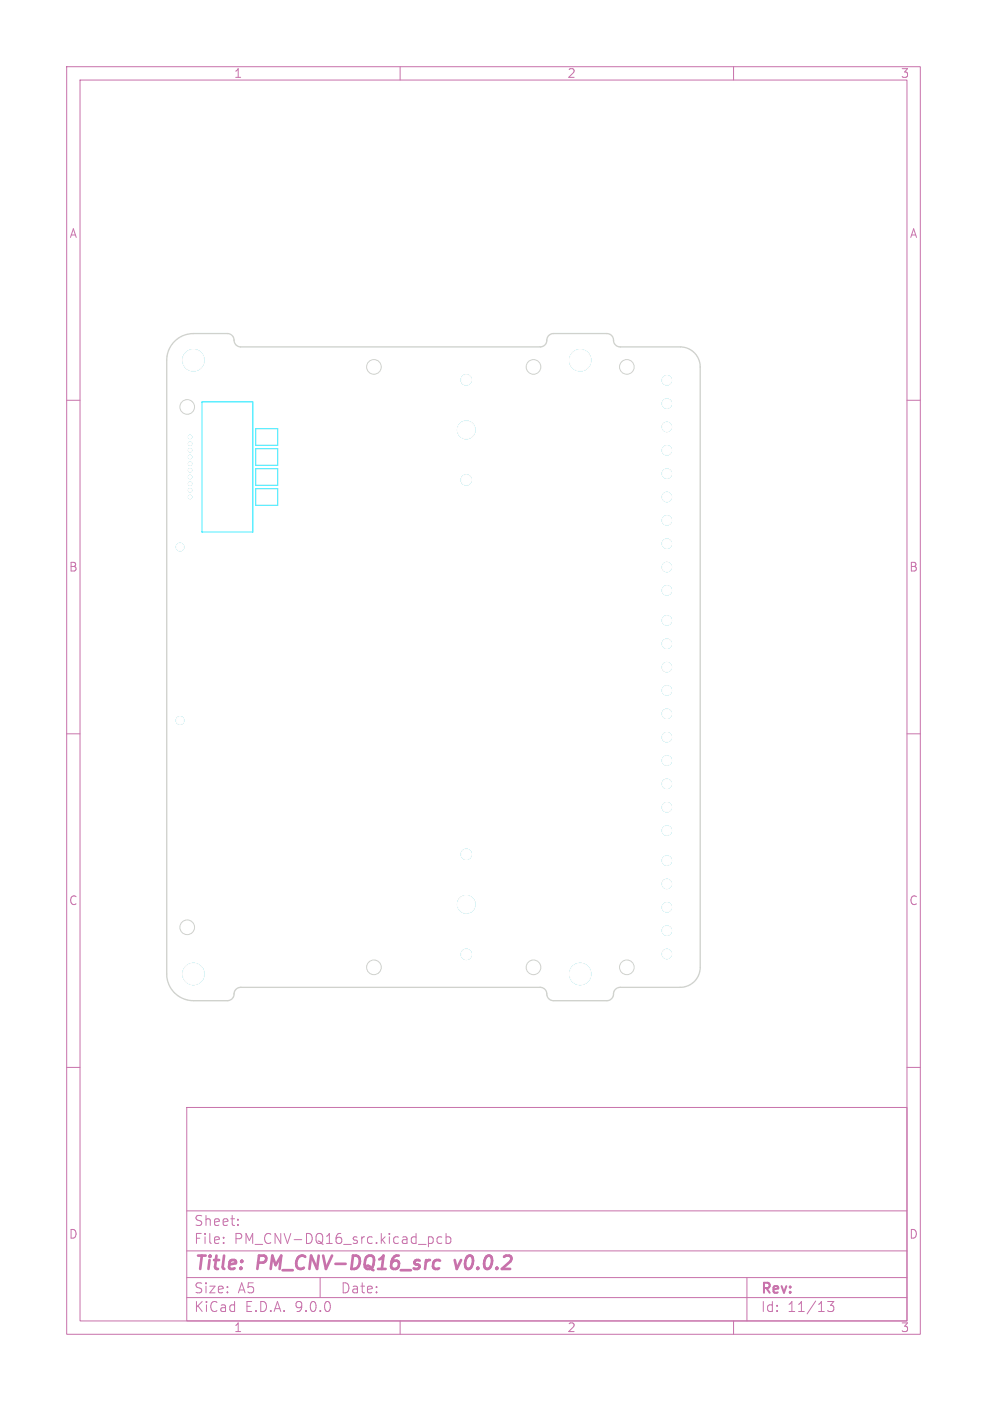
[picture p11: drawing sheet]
<svg xmlns="http://www.w3.org/2000/svg" width="148mm" height="210mm" viewBox="0 0 148 210" stroke-linecap="round" stroke-linejoin="round" font-family="sans-serif">
<defs><g id="words">
<g font-size="2.8" fill="#c872ab">
<text x="29" y="190.9">Title:</text>
<text x="38.7" y="190.9">PM_CNV-DQ16_src</text>
<text x="69.1" y="190.9">v0.0.2</text>
</g>
<g font-size="2.1" fill="#c872ab">
<text x="29" y="184">Sheet:</text>
<text x="29" y="186.7">File:</text>
<text x="35.1" y="186.7">PM_CNV-DQ16_src.kicad_pcb</text>
<text x="29" y="196.9">KiCad</text>
<text x="29" y="194.1">Size:</text>
<text x="35.7" y="194.1">A5</text>
<text x="36.7" y="196.9">E.D.A.</text>
<text x="44.3" y="196.9">9.0.0</text>
<text x="51" y="194.1">Date:</text>
<text x="114" y="194.3">Rev:</text>
<text x="114" y="196.9">Id:</text>
<text x="118.1" y="196.9">11/13</text>
</g>
<g font-size="1.8" fill="#c872ab">
<text x="35" y="11.9">1</text>
<text x="85" y="11.9">2</text>
<text x="135" y="11.9">3</text>
<text x="10.3" y="35.9">A</text>
<text x="136.4" y="35.9">A</text>
<text x="10.3" y="85.9">B</text>
<text x="136.3" y="85.9">B</text>
<text x="10.3" y="135.9">C</text>
<text x="136.3" y="135.9">C</text>
<text x="10.3" y="185.9">D</text>
<text x="136.3" y="185.9">D</text>
<text x="35" y="199.9">1</text>
<text x="85" y="199.9">2</text>
<text x="135" y="199.9">3</text>
</g>
</g></defs>
<g fill="none" stroke="#c872ab" stroke-width=".15">
<path d="M10 10h128v190h-128zM12 12h124v186h-124zM60 10v2M110 10v2M10 60h2M136 60h2M10 110h2M136 110h2M10 160h2M28 166h108v32h-108zM136 160h2M28 194.5h108"/>
<path d="M28 191.5h108M28 187.5h108M28 181.5h108M33.5 186.3v.1M33.5 185.5v.1M35.7 183.6v.1M35.7 182.8v.1M48 191.5v3M60 198v2M64.4 185.4l.4 .1 .2 .2-.1 .6-.2 .1h-.3M66.2 185.5l-.4-.1-.3 .3v.4l.2 .2h.5M66.9 185.5l.4-.1 .3 .3v.4l-.1 .2h-.6"/>
<path d="M66.9 184.9v1.5M110 198v2M112 191.5v6.5M124.1 195.1h.9l-.5 .6a.41 .41 0 0 1 .5 .3v.3l-.1 .2-.6 .1-.2-.1"/>
</g>
<path d="M65.2 189l.2-.1 .6 .1M65.8 190.1l-.5 .1M68.2 188.9l.3 1.3" fill="none" stroke="#c872ab" stroke-width=".4"/>
<path d="M30.3 60.2h7.6v19.6h-7.6zM38.3 64.3h3.4v2.5h-3.4zM38.3 67.3h3.4v2.5h-3.4zM38.3 70.3h3.4v2.5h-3.4zM38.3 73.3h3.4v2.5h-3.4z" fill="none" stroke="#26e9ff" stroke-width=".15"/>
<g fill="#26e9ff" stroke="#26e9ff" stroke-width=".15">
<circle cx="100" cy="143" r=".7"/>
<circle cx="100" cy="139.5" r=".7"/>
<circle cx="100" cy="136" r=".7"/>
<circle cx="100" cy="132.5" r=".7"/>
<circle cx="100" cy="129" r=".7"/>
<circle cx="100" cy="124.5" r=".7"/>
<circle cx="100" cy="121" r=".7"/>
<circle cx="100" cy="117.5" r=".7"/>
<circle cx="100" cy="114" r=".7"/>
<circle cx="100" cy="110.5" r=".7"/>
<circle cx="100" cy="107" r=".7"/>
<circle cx="100" cy="103.5" r=".7"/>
<circle cx="100" cy="100" r=".7"/>
<circle cx="100" cy="96.5" r=".7"/>
<circle cx="100" cy="93" r=".7"/>
<circle cx="100" cy="88.5" r=".7"/>
<circle cx="100" cy="85" r=".7"/>
<circle cx="100" cy="81.5" r=".7"/>
<circle cx="100" cy="78" r=".7"/>
<circle cx="100" cy="74.5" r=".7"/>
<circle cx="100" cy="71" r=".7"/>
<circle cx="100" cy="67.5" r=".7"/>
<circle cx="100" cy="64" r=".7"/>
<circle cx="100" cy="60.5" r=".7"/>
<circle cx="100" cy="57" r=".7"/>
<circle cx="69.9" cy="64.4" r="1.32"/>
<circle cx="69.9" cy="71.9" r=".78"/>
<circle cx="69.9" cy="56.9" r=".77"/>
<circle cx="29" cy="146" r="1.6"/>
<circle cx="69.9" cy="135.6" r="1.32"/>
<circle cx="69.9" cy="128.1" r=".77"/>
<circle cx="69.9" cy="143.1" r=".78"/>
<circle cx="27" cy="82" r=".57"/>
<circle cx="29" cy="54" r="1.6"/>
<circle cx="87" cy="54" r="1.6"/>
<circle cx="28.5" cy="65.5" r=".25"/>
<circle cx="28.5" cy="66.5" r=".25"/>
<circle cx="28.5" cy="67.5" r=".25"/>
<circle cx="28.5" cy="68.5" r=".25"/>
<circle cx="28.5" cy="69.5" r=".25"/>
<circle cx="28.5" cy="70.5" r=".25"/>
<circle cx="28.5" cy="71.5" r=".25"/>
<circle cx="28.5" cy="72.5" r=".25"/>
<circle cx="28.5" cy="73.5" r=".25"/>
<circle cx="28.5" cy="74.5" r=".25"/>
<circle cx="87" cy="146" r="1.6"/>
<circle cx="27" cy="108" r=".58"/>
</g>
<path d="M26.2 51.2a4 4 0 0 1 2.8-1.2h5.1a1.16 1.16 0 0 1 1.1 1.3l.3 .5 .6 .2h44.9a1.16 1.16 0 0 0 1.1-1.3l.3-.5 .5-.2h8.1a1.16 1.16 0 0 1 1.1 1.3l.3 .5 .5 .2h9.1a3 3 0 0 1 3 3v90a3 3 0 0 1-3 3h-9a1.16 1.16 0 0 0-1.1 1.3l-.3 .5-.5 .2h-8.1a1.16 1.16 0 0 1-1.1-1.3l-.3-.5-.6-.2h-44.9a1.16 1.16 0 0 0-1.1 1.3l-.3 .5-.5 .2h-5.2a4 4 0 0 1-4-4v-92a4 4 0 0 1 1.2-2.8z" fill="none" stroke="#d0d2cd" stroke-width=".2"/>
<g fill="none" stroke="#d0d2cd" stroke-width=".15">
<circle cx="56.1" cy="55" r="1.1"/>
<circle cx="80" cy="55" r="1.1"/>
<circle cx="94" cy="55" r="1.1"/>
<circle cx="28.1" cy="61" r="1.1"/>
<circle cx="28.1" cy="139" r="1.1"/>
<circle cx="56.1" cy="145" r="1.1"/>
<circle cx="80" cy="145" r="1.1"/>
<circle cx="94" cy="145" r="1.1"/>
</g>
<g fill="#d0d2cd" stroke="#d0d2cd" stroke-width=".15">
<circle cx="100" cy="143" r=".7"/>
<circle cx="100" cy="139.5" r=".7"/>
<circle cx="100" cy="136" r=".7"/>
<circle cx="100" cy="132.5" r=".7"/>
<circle cx="100" cy="129" r=".7"/>
<circle cx="100" cy="124.5" r=".7"/>
<circle cx="100" cy="121" r=".7"/>
<circle cx="100" cy="117.5" r=".7"/>
<circle cx="100" cy="114" r=".7"/>
<circle cx="100" cy="110.5" r=".7"/>
<circle cx="100" cy="107" r=".7"/>
<circle cx="100" cy="103.5" r=".7"/>
<circle cx="100" cy="100" r=".7"/>
<circle cx="100" cy="96.5" r=".7"/>
<circle cx="100" cy="93" r=".7"/>
<circle cx="100" cy="88.5" r=".7"/>
<circle cx="100" cy="85" r=".7"/>
<circle cx="100" cy="81.5" r=".7"/>
<circle cx="100" cy="78" r=".7"/>
<circle cx="100" cy="74.5" r=".7"/>
<circle cx="100" cy="71" r=".7"/>
<circle cx="100" cy="67.5" r=".7"/>
<circle cx="100" cy="64" r=".7"/>
<circle cx="100" cy="60.5" r=".7"/>
<circle cx="100" cy="57" r=".7"/>
<circle cx="69.9" cy="64.4" r="1.32"/>
<circle cx="69.9" cy="71.9" r=".78"/>
<circle cx="69.9" cy="56.9" r=".77"/>
<circle cx="29" cy="146" r="1.6"/>
<circle cx="69.9" cy="135.6" r="1.32"/>
<circle cx="69.9" cy="128.1" r=".77"/>
<circle cx="69.9" cy="143.1" r=".78"/>
<circle cx="27" cy="82" r=".57"/>
<circle cx="29" cy="54" r="1.6"/>
<circle cx="87" cy="54" r="1.6"/>
<circle cx="28.5" cy="65.5" r=".25"/>
<circle cx="28.5" cy="66.5" r=".25"/>
<circle cx="28.5" cy="67.5" r=".25"/>
<circle cx="28.5" cy="68.5" r=".25"/>
<circle cx="28.5" cy="69.5" r=".25"/>
<circle cx="28.5" cy="70.5" r=".25"/>
<circle cx="28.5" cy="71.5" r=".25"/>
<circle cx="28.5" cy="72.5" r=".25"/>
<circle cx="28.5" cy="73.5" r=".25"/>
<circle cx="28.5" cy="74.5" r=".25"/>
<circle cx="87" cy="146" r="1.6"/>
<circle cx="27" cy="108" r=".58"/>
</g>
<g fill="#fff" stroke="#fff" stroke-width=".15">
<circle cx="100" cy="143" r=".7"/>
<circle cx="100" cy="139.5" r=".7"/>
<circle cx="100" cy="136" r=".7"/>
<circle cx="100" cy="132.5" r=".7"/>
<circle cx="100" cy="129" r=".7"/>
<circle cx="100" cy="124.5" r=".7"/>
<circle cx="100" cy="121" r=".7"/>
<circle cx="100" cy="117.5" r=".7"/>
<circle cx="100" cy="114" r=".7"/>
<circle cx="100" cy="110.5" r=".7"/>
<circle cx="100" cy="107" r=".7"/>
<circle cx="100" cy="103.5" r=".7"/>
<circle cx="100" cy="100" r=".7"/>
<circle cx="100" cy="96.5" r=".7"/>
<circle cx="100" cy="93" r=".7"/>
<circle cx="100" cy="88.5" r=".7"/>
<circle cx="100" cy="85" r=".7"/>
<circle cx="100" cy="81.5" r=".7"/>
<circle cx="100" cy="78" r=".7"/>
<circle cx="100" cy="74.5" r=".7"/>
<circle cx="100" cy="71" r=".7"/>
<circle cx="100" cy="67.5" r=".7"/>
<circle cx="100" cy="64" r=".7"/>
<circle cx="100" cy="60.5" r=".7"/>
<circle cx="100" cy="57" r=".7"/>
<circle cx="69.9" cy="64.4" r="1.32"/>
<circle cx="69.9" cy="71.9" r=".78"/>
<circle cx="69.9" cy="56.9" r=".77"/>
<circle cx="29" cy="146" r="1.6"/>
<circle cx="69.9" cy="135.6" r="1.32"/>
<circle cx="69.9" cy="128.1" r=".77"/>
<circle cx="69.9" cy="143.1" r=".78"/>
<circle cx="27" cy="82" r=".57"/>
<circle cx="29" cy="54" r="1.6"/>
<circle cx="87" cy="54" r="1.6"/>
<circle cx="28.5" cy="65.5" r=".25"/>
<circle cx="28.5" cy="66.5" r=".25"/>
<circle cx="28.5" cy="67.5" r=".25"/>
<circle cx="28.5" cy="68.5" r=".25"/>
<circle cx="28.5" cy="69.5" r=".25"/>
<circle cx="28.5" cy="70.5" r=".25"/>
<circle cx="28.5" cy="71.5" r=".25"/>
<circle cx="28.5" cy="72.5" r=".25"/>
<circle cx="28.5" cy="73.5" r=".25"/>
<circle cx="28.5" cy="74.5" r=".25"/>
<circle cx="87" cy="146" r="1.6"/>
<circle cx="27" cy="108" r=".58"/>
</g>
<use href="#words"/>
</svg>
